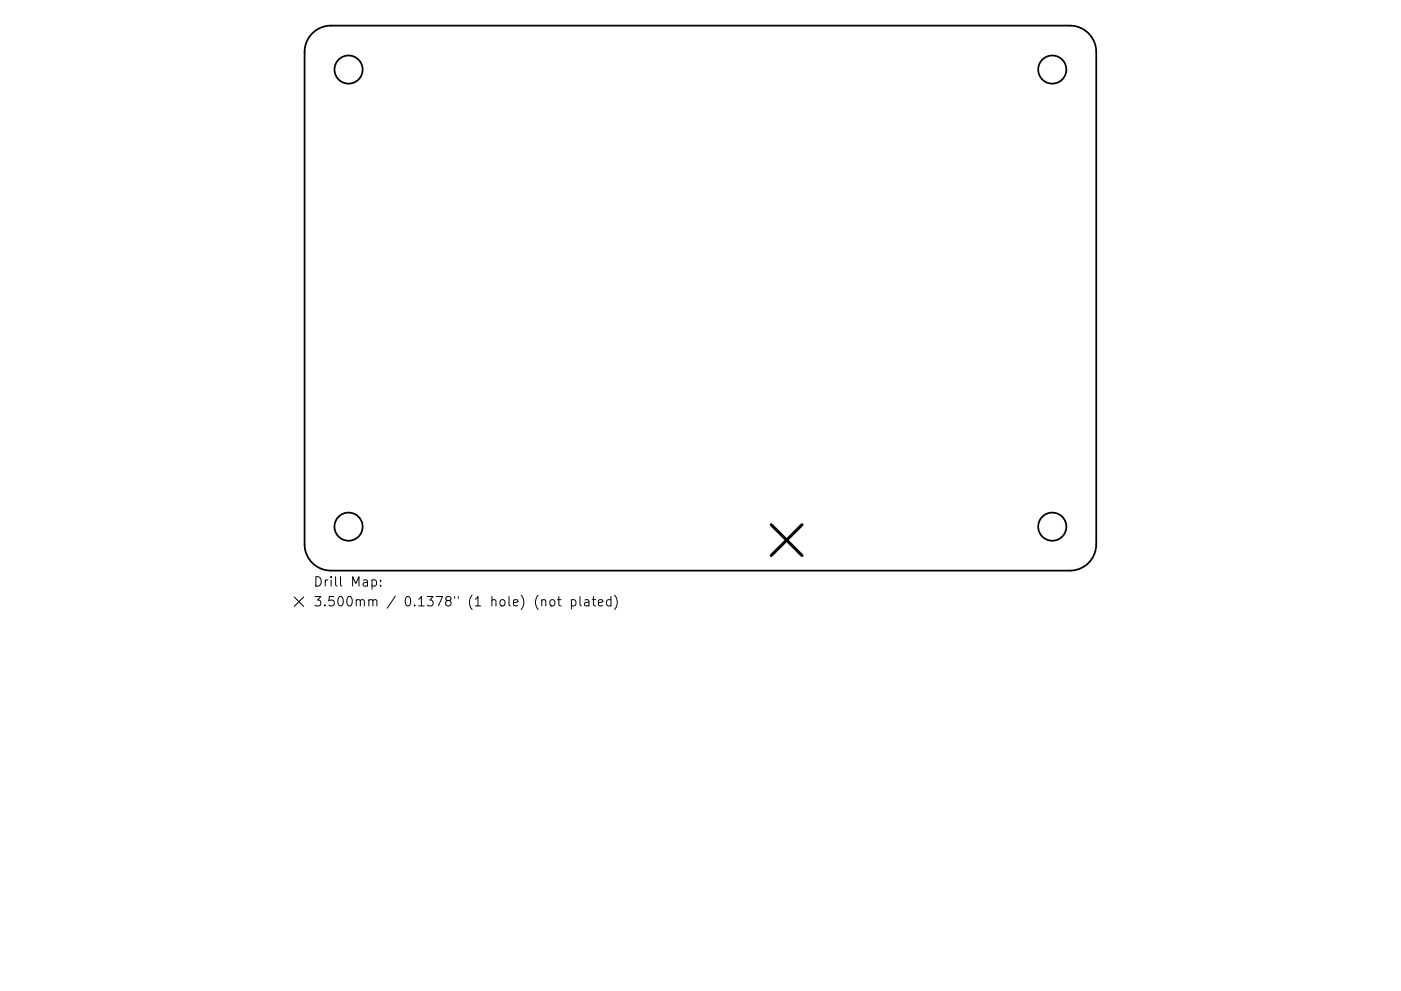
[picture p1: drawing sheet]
<svg xmlns="http://www.w3.org/2000/svg" width="297mm" height="210mm" viewBox="0 0 297 210" stroke-linecap="round" stroke-linejoin="round" font-family="sans-serif">
<defs><g id="words">
<g font-size="2.8">
<text x="66.4" y="125.1">Drill</text>
<text x="74.4" y="125.1">Map:</text>
<text x="66.4" y="129.3">3.500mm</text>
<text x="85.8" y="129.3">0.1378&quot;</text>
<text x="99.6" y="129.3">(1</text>
<text x="104.5" y="129.3">hole)</text>
<text x="114" y="129.3">(not</text>
<text x="121.8" y="129.3">plated)</text>
</g>
</g></defs>
<g fill="none" stroke="#000" stroke-width=".37">
<path d="M66.2 7.1a5.6 5.6 0 0 1 4-1.7h156.6a5.6 5.6 0 0 1 5.6 5.6v104.5a5.6 5.6 0 0 1-5.6 5.6h-156.6a5.6 5.6 0 0 1-5.6-5.6v-104.5a5.6 5.6 0 0 1 1.6-3.9z"/>
<circle cx="73.9" cy="14.8" r="2.98"/>
<circle cx="223.1" cy="14.8" r="2.98"/>
<circle cx="73.9" cy="111.7" r="2.98"/>
<circle cx="223.1" cy="111.7" r="2.98"/>
</g>
<path d="M163.5 111.3l6.5 6.6M170 111.3l-6.5 6.6" fill="none" stroke="#000" stroke-width=".65"/>
<path d="M62.4 126.7l2 2M64.4 126.7l-2 2M72.2 122.4v1.7l.3 .3M78.2 127.4l.3-.2 .5 .1 .1 1.3M79.1 127.5l.2-.3 .5 .1 .1 1.3M83.8 126.5l-1.7 2.5M96.4 126.6v.3M97.2 126.6v.3" fill="none" stroke="#000" stroke-width=".21"/>
<use href="#words"/>
</svg>
